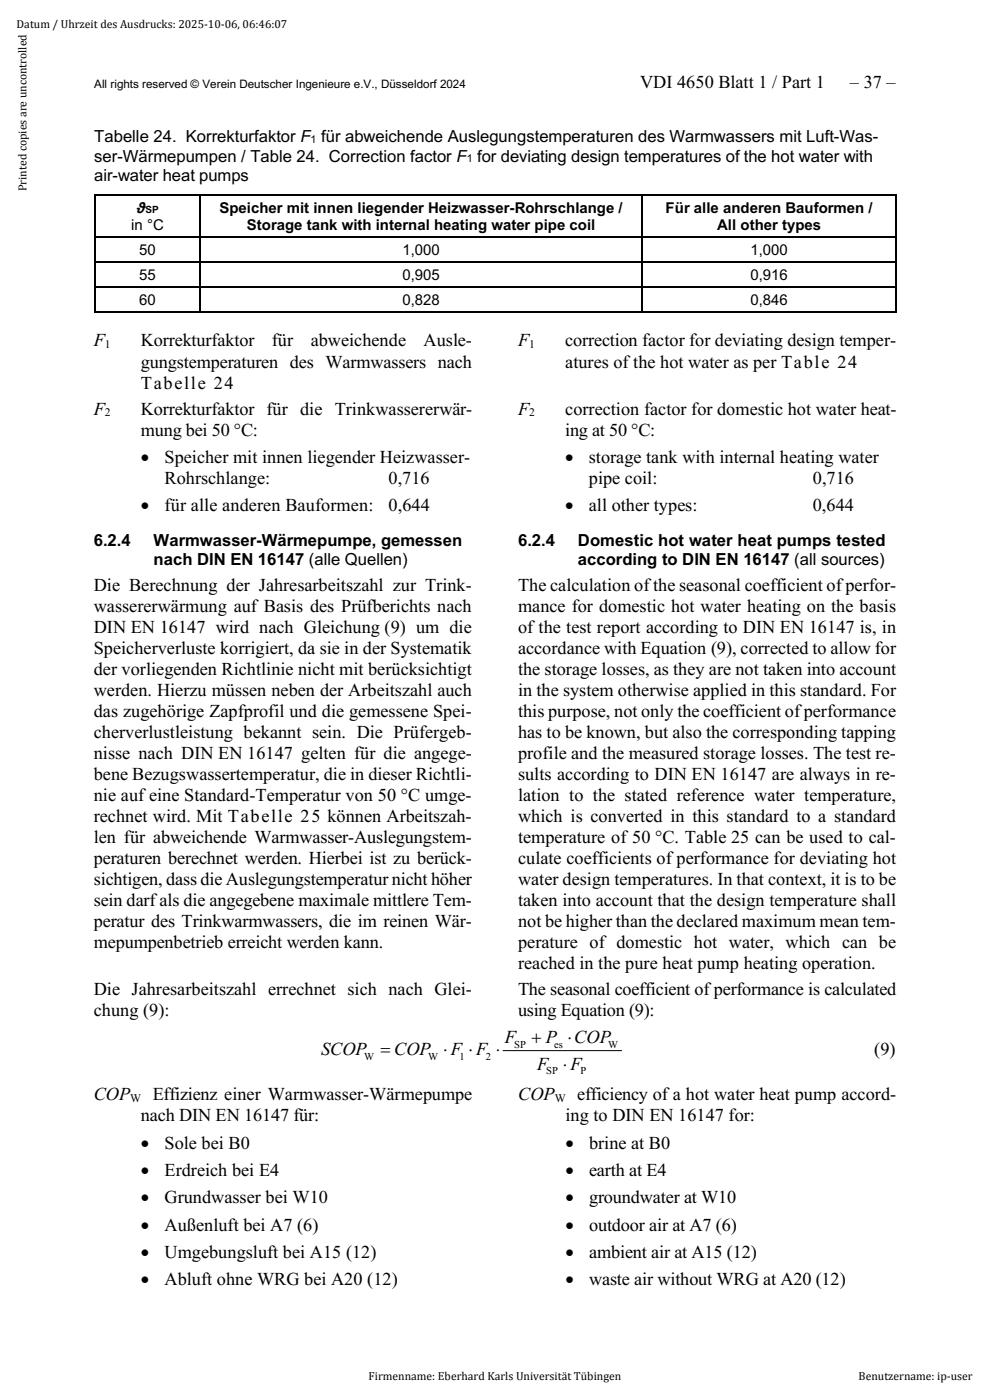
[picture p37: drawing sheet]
<svg xmlns="http://www.w3.org/2000/svg" width="210mm" height="297mm" viewBox="0 0 210 297" stroke-linecap="round" stroke-linejoin="round" font-family="sans-serif">
<defs><g id="words">
<g font-size="3.9">
<text x="135.8" y="18.6">VDI 4650 Blatt 1 / Part 1</text>
<text x="180.3" y="18.6">– 37 –</text>
<text x="19.9" y="73.5">F</text>
<text x="29.9" y="73.5">Korrekturfaktor</text>
<text x="29.9" y="78">gungstemperaturen des Warmwassers nach</text>
<text x="57.7" y="73.5">für</text>
<text x="65.9" y="73.5">abweichende</text>
<text x="89.9" y="73.5">Ausle-</text>
<text x="109.9" y="73.5">F</text>
<text x="119.9" y="73.5">correction factor for deviating design temper-</text>
<text x="119.9" y="78">atures of the hot water as per Table 24</text>
<text x="29.9" y="82.4">Tabelle 24</text>
<text x="19.9" y="88">F</text>
<text x="29.9" y="88">Korrekturfaktor für die Trinkwassererwär-</text>
<text x="109.9" y="88">F</text>
<text x="119.9" y="88">correction factor for domestic hot water heat-</text>
<text x="29.9" y="92.4">mung bei 50 °C:</text>
<text x="119.9" y="92.4">ing at 50 °C:</text>
<text x="29.9" y="98.2">•</text>
<text x="34.9" y="98.2">Speicher mit innen liegender Heizwasser-</text>
<text x="119.9" y="98.2">•</text>
<text x="124.9" y="98.2">storage tank with internal heating water</text>
<text x="34.9" y="102.7">Rohrschlange:</text>
<text x="82.4" y="102.7">0,716</text>
<text x="124.9" y="102.7">pipe coil:</text>
<text x="172.4" y="102.7">0,716</text>
<text x="29.9" y="108.5">•</text>
<text x="34.9" y="108.5">für alle anderen Bauformen:</text>
<text x="82.4" y="108.5">0,644</text>
<text x="119.9" y="108.5">•</text>
<text x="124.9" y="108.5">all other types:</text>
<text x="172.4" y="108.5">0,644</text>
<text x="19.9" y="125.3">Die Berechnung der Jahresarbeitszahl zur Trink-</text>
<text x="109.9" y="125.3">The calculation of the seasonal coefficient of perfor-</text>
<text x="19.9" y="129.8">wassererwärmung auf Basis des Prüfberichts nach</text>
<text x="109.9" y="129.8">mance for domestic hot water heating on the basis</text>
<text x="19.9" y="134.2">DIN EN 16147 wird nach Gleichung (9) um die</text>
<text x="109.9" y="134.2">of the test report according to DIN EN 16147 is, in</text>
<text x="19.9" y="138.7">Speicherverluste korrigiert, da sie in der Systematik</text>
<text x="19.9" y="143.2">der vorliegenden Richtlinie nicht mit berücksichtigt</text>
<text x="109.9" y="138.7">accordance with Equation (9), corrected to allow for</text>
<text x="109.9" y="143.2">the storage losses, as they are not taken into account</text>
<text x="19.9" y="147.6">werden. Hierzu müssen neben der Arbeitszahl auch</text>
<text x="109.9" y="147.6">in the system otherwise applied in this standard. For</text>
<text x="19.9" y="152.1">das zugehörige Zapfprofil und die gemessene Spei-</text>
<text x="109.9" y="152.1">this purpose, not only the coefficient of performance</text>
<text x="19.9" y="156.5">cherverlustleistung bekannt sein. Die Prüfergeb-</text>
<text x="19.9" y="161">nisse nach DIN EN 16147 gelten für die angege-</text>
<text x="109.9" y="156.5">has to be known, but also the corresponding tapping</text>
<text x="109.9" y="161">profile and the measured storage losses. The test re-</text>
<text x="19.9" y="165.5">bene Bezugswassertemperatur, die in dieser Richtli-</text>
<text x="109.9" y="165.5">sults according to DIN EN 16147 are always in re-</text>
<text x="19.9" y="169.9">nie auf eine Standard-Temperatur von 50 °C umge-</text>
<text x="109.9" y="169.9">lation to the stated reference water temperature,</text>
<text x="19.9" y="174.4">rechnet wird. Mit Tabelle 25 können Arbeitszah-</text>
<text x="19.9" y="178.8">len für abweichende Warmwasser-Auslegungstem-</text>
<text x="109.9" y="174.4">which is converted in this standard to a standard</text>
<text x="109.9" y="178.8">temperature of 50 °C. Table 25 can be used to cal-</text>
<text x="19.9" y="183.3">peraturen berechnet werden. Hierbei ist zu berück-</text>
<text x="109.9" y="183.3">culate coefficients of performance for deviating hot</text>
<text x="19.9" y="187.8">sichtigen, dass die Auslegungstemperatur nicht höher</text>
<text x="109.9" y="187.8">water design temperatures. In that context, it is to be</text>
<text x="19.9" y="192.2">sein darf als die angegebene maximale mittlere Tem-</text>
<text x="19.9" y="196.7">peratur des Trinkwarmwassers, die im reinen Wär-</text>
<text x="109.9" y="192.2">taken into account that the design temperature shall</text>
<text x="109.9" y="196.7">not be higher than the declared maximum mean tem-</text>
<text x="19.9" y="201.2">mepumpenbetrieb erreicht werden kann.</text>
<text x="109.9" y="201.1">perature of domestic hot water, which can be</text>
<text x="109.9" y="205.6">reached in the pure heat pump heating operation.</text>
<text x="19.9" y="211.1">Die Jahresarbeitszahl errechnet sich nach Glei-</text>
<text x="19.9" y="215.6">chung (9):</text>
<text x="109.9" y="211.1">The seasonal coefficient of performance is calculated</text>
<text x="109.9" y="215.6">using Equation (9):</text>
<text x="107.1" y="221.3">F</text>
<text x="112.8" y="221.3">+ P ⋅COP</text>
<text x="68.1" y="223.9">SCOP</text>
<text x="80.7" y="223.9">= COP ⋅ F F ⋅</text>
<text x="99.4" y="223.9">⋅</text>
<text x="113.9" y="226.9">F</text>
<text x="119.4" y="226.9">⋅ F</text>
<text x="185.5" y="223.9">(9)</text>
<text x="19.9" y="233.5">COP</text>
<text x="32.4" y="233.5">Effizienz einer Warmwasser-Wärmepumpe</text>
<text x="110" y="233.5">COP</text>
<text x="122.5" y="233.5">efficiency of a hot water heat pump accord-</text>
<text x="29.9" y="237.9">nach DIN EN 16147 für:</text>
<text x="120" y="237.9">ing to DIN EN 16147 for:</text>
<text x="29.9" y="243.7">•</text>
<text x="34.9" y="243.7">Sole bei B0</text>
<text x="120" y="243.7">•</text>
<text x="125" y="243.7">brine at B0</text>
<text x="29.9" y="249.5">•</text>
<text x="34.9" y="249.5">Erdreich bei E4</text>
<text x="120" y="249.5">•</text>
<text x="125" y="249.5">earth at E4</text>
<text x="29.9" y="255.3">•</text>
<text x="34.9" y="255.3">Grundwasser bei W10</text>
<text x="120" y="255.3">•</text>
<text x="125" y="255.3">groundwater at W10</text>
<text x="29.9" y="261.1">•</text>
<text x="34.9" y="261.1">Außenluft bei A7 (6)</text>
<text x="120" y="261.1">•</text>
<text x="125" y="261.1">outdoor air at A7 (6)</text>
<text x="29.9" y="266.9">•</text>
<text x="34.9" y="266.9">Umgebungsluft bei A15 (12)</text>
<text x="120" y="266.9">•</text>
<text x="125" y="266.9">ambient air at A15 (12)</text>
<text x="29.9" y="272.7">•</text>
<text x="34.9" y="272.7">Abluft ohne WRG bei A20 (12)</text>
<text x="120" y="272.7">•</text>
<text x="125" y="272.7">waste air without WRG at A20 (12)</text>
</g>
<g font-size="3.5">
<text x="20" y="34.3">ser-Wärmepumpen / Table 24. Correction factor F for deviating design temperatures of the hot water with</text>
<text x="20" y="30.2">Tabelle 24. Korrekturfaktor F für abweichende Auslegungstemperaturen des Warmwassers mit Luft-Was-</text>
<text x="20" y="38.3">air-water heat pumps</text>
<text x="19.9" y="115.8">6.2.4</text>
<text x="32.6" y="115.8">Warmwasser-Wärmepumpe, gemessen</text>
<text x="32.6" y="119.9">nach DIN EN 16147 (alle Quellen)</text>
<text x="109.9" y="115.8">6.2.4</text>
<text x="122.6" y="115.8">Domestic hot water heat pumps tested</text>
<text x="122.6" y="119.9">according to DIN EN 16147 (all sources)</text>
</g>
<g font-size="3.2">
<text x="29" y="45.1">ϑ</text>
<text x="46.6" y="45.1">Speicher mit innen liegender Heizwasser-Rohrschlange /</text>
<text x="141.2" y="45.1">Für alle anderen Bauformen /</text>
<text x="27.9" y="48.8">in °C</text>
<text x="52.4" y="48.8">Storage tank with internal heating water pipe coil</text>
<text x="152.2" y="48.8">All other types</text>
<text x="29.5" y="54.1">50</text>
<text x="29.5" y="59.4">55</text>
<text x="85.4" y="54.1">1,000</text>
<text x="85.4" y="59.4">0,905</text>
<text x="159.2" y="54.1">1,000</text>
<text x="159.2" y="59.4">0,916</text>
<text x="29.5" y="64.8">60</text>
<text x="85.4" y="64.8">0,828</text>
<text x="159.2" y="64.8">0,846</text>
</g>
<g font-size="2.5">
<text x="3.5" y="6">Datum / Uhrzeit des Ausdrucks: 2025-10-06, 06:46:07</text>
<text x="20" y="18.6">All rights reserved © Verein Deutscher Ingenieure e.V., Düsseldorf 2024</text>
<text x="5.6" y="40.6" transform="rotate(-90 5.6 40.6)">Printed copies are uncontrolled</text>
<text x="22.3" y="73.9">1</text>
<text x="112.3" y="73.9">1</text>
<text x="22.3" y="88.3">2</text>
<text x="112.3" y="88.3">2</text>
<text x="27.6" y="233.8">W</text>
<text x="117.7" y="233.8">W</text>
<text x="78.2" y="292.8">Firmenname: Eberhard Karls Universität Tübingen</text>
<text x="182.2" y="292.8">Benutzername: ip-user</text>
</g>
<g font-size="2.3">
<text x="65.9" y="30.4">1</text>
<text x="99" y="34.4">1</text>
<text x="77.2" y="224.9">W</text>
<text x="90.8" y="224.9">W</text>
<text x="97.5" y="224.9">1</text>
<text x="103.1" y="224.9">2</text>
<text x="109.1" y="222.3">SP</text>
<text x="115.9" y="227.9">SP</text>
<text x="117.6" y="222.3">es</text>
<text x="123.1" y="227.9">P</text>
<text x="129" y="222.3">W</text>
</g>
<text font-size="2.1" x="30.8" y="45.3">SP</text>
</g></defs>
<g fill="#000">
<path d="M20 41.2h.3v.3h-.3zM20 41.2h.3v.2h-.3zM20 50.2h.3v.2h-.3zM20 55.5h.3v.3h-.3zM42.4 41.4h.2v.1h-.2zM42.4 41.2h.2v.2h-.2zM42.4 50.2h.2v.2h-.2zM42.4 55.5h.2v.3h-.2zM136.1 41.4h.3v.1h-.3zM136.1 41.2h.3v.2h-.3zM136.1 50.2h.3v.2h-.3zM136.1 55.5h.3v.3h-.3z"/>
<path d="M190 41.2h.3v.3h-.3zM190 41.2h.3v.2h-.3zM190 50.2h.3v.2h-.3zM190 55.5h.3v.3h-.3zM20 60.8h.3v.3h-.3zM20 66.1h.3v.3h-.3zM42.4 60.8h.2v.3h-.2zM42.4 66.1h.2v.3h-.2zM136.1 60.8h.3v.3h-.3zM136.1 66.1h.3v.3h-.3zM190 60.8h.3v.3h-.3zM190 66.1h.3v.3h-.3z"/>
</g>
<g fill="none" stroke="#000" stroke-width=".25">
<path d="M20.2 41.5v8.7M20.2 50.4v5.1M20.2 55.8v5M20.3 41.3h22.1M20.3 50.3h22.1M20.3 55.6h22.1M42.5 41.5v8.7M42.5 50.4v5.1M42.5 55.8v5M42.6 41.3h93.5M42.6 50.3h93.5M42.6 55.6h93.5"/>
<path d="M136.2 41.5v8.7M136.2 50.4v5.1M136.2 55.8v5M136.4 41.3h53.6M136.4 50.3h53.6M136.4 55.6h53.6M190.2 41.5v8.7M190.2 50.4v5.1M190.2 55.8v5M20.2 61.1v5M20.3 60.9h22.1M20.3 66.3h22.1"/>
<path d="M42.5 61.1v5M42.6 60.9h93.5M42.6 66.3h93.5M136.2 61.1v5M136.4 60.9h53.6M136.4 66.3h53.6M190.2 61.1v5"/>
</g>
<path d="M106.8 222.9h25" fill="none" stroke="#000" stroke-width=".21"/>
<use href="#words"/>
</svg>
